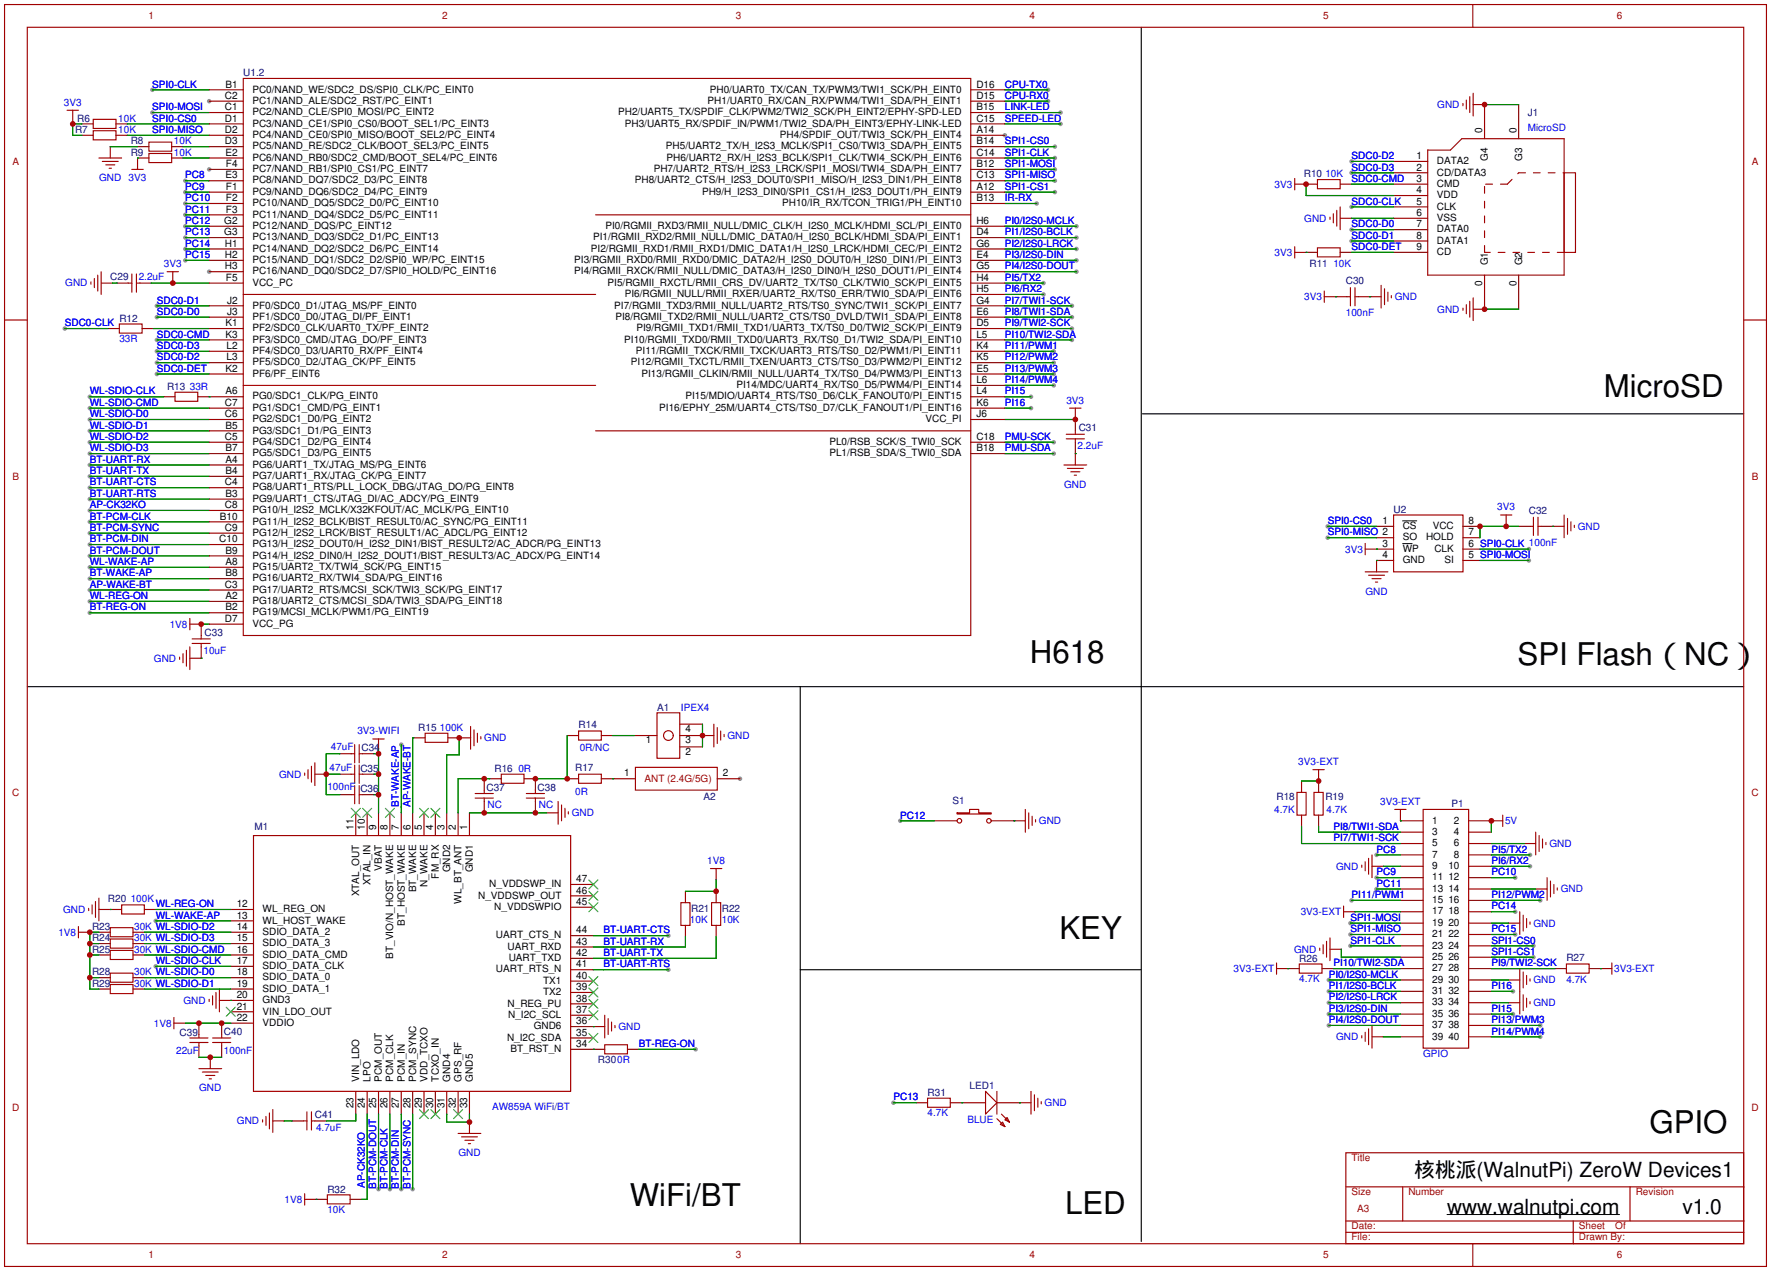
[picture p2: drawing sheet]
<svg xmlns="http://www.w3.org/2000/svg" width="396mm" height="284mm" viewBox="0 0 396 284" stroke-linecap="round" stroke-linejoin="round" font-family="sans-serif">
<defs><g id="words">
<g font-size="7">
<text x="358.4" y="88.6">MicroSD</text>
<text x="230.1" y="148.1">H618</text>
<text x="339.1" y="148.6">SPI Flash（NC）</text>
<text x="236.7" y="209.8">KEY</text>
<text x="368.6" y="253.2">GPIO</text>
<text x="140.7" y="269.5">WiFi/BT</text>
<text x="238" y="271.3">LED</text>
</g>
<g font-size="4.7">
<text x="316" y="263.1">䑋䑖䥙(WalnutPi) ZeroW Devices1</text>
<text x="323.3" y="271.2">www.walnutpi.com</text>
<text x="375.9" y="271.2">v1.0</text>
</g>
<g font-size="2.2" fill="#9f0000">
<text x="33.2" y="4.2">1</text>
<text x="98.8" y="4.2">2</text>
<text x="164.4" y="4.2">3</text>
<text x="230.1" y="4.2">4</text>
<text x="295.7" y="4.2">5</text>
<text x="361.3" y="4.2">6</text>
<text x="2.8" y="36.9">A</text>
<text x="391.4" y="36.9">A</text>
<text x="2.8" y="107.4">B</text>
<text x="391.4" y="107.4">B</text>
<text x="2.7" y="177.8">C</text>
<text x="144" y="174.8">ANT (2.4G/5G)</text>
<text x="391.4" y="177.8">C</text>
<text x="2.7" y="248.3">D</text>
<text x="391.4" y="248.3">D</text>
<text x="302" y="259.3">Title</text>
<text x="302" y="266.9">Size</text>
<text x="314.7" y="266.9">Number</text>
<text x="365.5" y="266.9">Revision</text>
<text x="302" y="274.5">Date:</text>
<text x="303.3" y="270.7">A3</text>
<text x="352.8" y="274.5">Sheet</text>
<text x="360.9" y="274.5">Of</text>
<text x="33.2" y="281">1</text>
<text x="98.8" y="281">2</text>
<text x="164.4" y="281">3</text>
<text x="230.1" y="281">4</text>
<text x="295.7" y="281">5</text>
<text x="302" y="277.1">File:</text>
<text x="352.8" y="277.1">Drawn By:</text>
<text x="361.3" y="281">6</text>
</g>
<g font-size="2.2" fill="#00007f">
<text x="54.4" y="17">U1.2</text>
<text x="16.8" y="29.7">R7</text>
<text x="17.3" y="27.2">R6</text>
<text x="341.4" y="25.9">J1</text>
<text x="29.2" y="32.3">R8</text>
<text x="29.2" y="34.8">R9</text>
<text x="291.3" y="39.6">R10</text>
<text x="292.6" y="59.7">R11</text>
<text x="24.6" y="62.5">C29</text>
<text x="300.7" y="63.5">C30</text>
<text x="26.7" y="71.9">R12</text>
<text x="37.3" y="87.1">R13</text>
<text x="241" y="96.3">C31</text>
<text x="311.4" y="114.6">U2</text>
<text x="341.6" y="114.8">C32</text>
<text x="45.7" y="142">C33</text>
<text x="146.8" y="158.8">A1</text>
<text x="80.8" y="167.9">C34</text>
<text x="93.5" y="163.3">R15</text>
<text x="129.3" y="162.6">R14</text>
<text x="80.5" y="172.5">C35</text>
<text x="110.5" y="172.5">R16</text>
<text x="128.5" y="172.2">R17</text>
<text x="80.5" y="177">C36</text>
<text x="108.7" y="176.8">C37</text>
<text x="120.1" y="176.8">C38</text>
<text x="157.2" y="178.8">A2</text>
<text x="212.9" y="179.6">S1</text>
<text x="285.2" y="178.8">R18</text>
<text x="296.2" y="178.8">R19</text>
<text x="56.9" y="185.4">M1</text>
<text x="324.4" y="180.3">P1</text>
<text x="24.1" y="201.4">R20</text>
<text x="154.4" y="203.7">R21</text>
<text x="161.3" y="203.7">R22</text>
<text x="20.6" y="207.8">R23</text>
<text x="20.6" y="210.3">R24</text>
<text x="20.6" y="212.9">R25</text>
<text x="290.3" y="214.9">R26</text>
<text x="350" y="214.6">R27</text>
<text x="20.6" y="217.9">R28</text>
<text x="20.6" y="220.5">R29</text>
<text x="40.1" y="231.4">C39</text>
<text x="50" y="231.1">C40</text>
<text x="133.6" y="237.5">R300R</text>
<text x="207.3" y="244.9">R31</text>
<text x="216.7" y="243.3">LED1</text>
<text x="70.4" y="249.7">C41</text>
<text x="73.2" y="266.4">R32</text>
</g>
<g font-size="2.2" fill="#00f">
<text x="14.3" y="23.6">3V3</text>
<text x="34" y="19.6">SPI0-CLK</text>
<text x="224.5" y="22.1">CPU-RX0</text>
<text x="224.5" y="19.6">CPU-TX0</text>
<text x="26.4" y="29.7">10K</text>
<text x="26.4" y="27.2">10K</text>
<text x="34" y="24.6">SPI0-MOSI</text>
<text x="34" y="27.2">SPI0-CS0</text>
<text x="34" y="29.7">SPI0-MISO</text>
<text x="224.5" y="27.2">SPEED-LED</text>
<text x="224.5" y="24.6">LINK-LED</text>
<text x="321.2" y="24.1">GND</text>
<text x="341.4" y="29.2">MicroSD</text>
<text x="38.9" y="32.3">10K</text>
<text x="38.9" y="34.8">10K</text>
<text x="224.5" y="34.8">SPI1-CLK</text>
<text x="224.5" y="32.3">SPI1-CS0</text>
<text x="302" y="35.6">SDC0-D2</text>
<text x="22.2" y="40.4">GND</text>
<text x="28.7" y="40.4">3V3</text>
<text x="41.4" y="39.9">PC8</text>
<text x="224.5" y="39.9">SPI1-MISO</text>
<text x="224.5" y="37.3">SPI1-MOSI</text>
<text x="284.8" y="41.9">3V3</text>
<text x="296.2" y="39.6">10K</text>
<text x="302" y="38.1">SDC0-D3</text>
<text x="302" y="40.6">SDC0-CMD</text>
<text x="41.4" y="42.4">PC9</text>
<text x="41.4" y="45">PC10</text>
<text x="41.4" y="47.5">PC11</text>
<text x="224.5" y="45">IR-RX</text>
<text x="224.5" y="42.4">SPI1-CS1</text>
<text x="302" y="45.7">SDC0-CLK</text>
<text x="41.4" y="50">PC12</text>
<text x="41.4" y="52.6">PC13</text>
<text x="224.5" y="52.6">PI1/I2S0-BCLK</text>
<text x="224.5" y="50">PI0/I2S0-MCLK</text>
<text x="291.5" y="49.5">GND</text>
<text x="302" y="53.3">SDC0-D1</text>
<text x="302" y="50.8">SDC0-D0</text>
<text x="36.6" y="59.7">3V3</text>
<text x="41.4" y="55.1">PC14</text>
<text x="41.4" y="57.7">PC15</text>
<text x="224.5" y="57.7">PI3/I2S0-DIN</text>
<text x="224.5" y="55.1">PI2/I2S0-LRCK</text>
<text x="284.8" y="57.2">3V3</text>
<text x="297.9" y="59.7">10K</text>
<text x="302" y="55.9">SDC0-DET</text>
<text x="14.6" y="64">GND</text>
<text x="31" y="62.5">2.2uF</text>
<text x="224.5" y="65.3">PI6/RX2</text>
<text x="224.5" y="62.7">PI5/TX2</text>
<text x="224.5" y="60.2">PI4/I2S0-DOUT</text>
<text x="35.1" y="70.4">SDC0-D0</text>
<text x="35.1" y="67.8">SDC0-D1</text>
<text x="224.5" y="70.4">PI8/TWI1-SDA</text>
<text x="224.5" y="67.8">PI7/TWI1-SCK</text>
<text x="291.4" y="67.1">3V3</text>
<text x="300.7" y="70.6">100nF</text>
<text x="311.7" y="67.1">GND</text>
<text x="321.2" y="69.9">GND</text>
<text x="14.5" y="72.9">SDC0-CLK</text>
<text x="26.7" y="76.5">33R</text>
<text x="35.1" y="78">SDC0-D3</text>
<text x="35.1" y="75.4">SDC0-CMD</text>
<text x="224.5" y="78">PI11/PWM1</text>
<text x="224.5" y="75.4">PI10/TWI2-SDA</text>
<text x="224.5" y="72.9">PI9/TWI2-SCK</text>
<text x="35.1" y="83.1">SDC0-DET</text>
<text x="35.1" y="80.5">SDC0-D2</text>
<text x="224.5" y="83.1">PI13/PWM3</text>
<text x="224.5" y="80.5">PI12/PWM2</text>
<text x="20.1" y="88.1">WL-SDIO-CLK</text>
<text x="42.4" y="87.1">33R</text>
<text x="224.5" y="88.1">PI15</text>
<text x="224.5" y="85.6">PI14/PWM4</text>
<text x="20.1" y="90.7">WL-SDIO-CMD</text>
<text x="20.1" y="93.2">WL-SDIO-D0</text>
<text x="20.1" y="95.8">WL-SDIO-D1</text>
<text x="224.5" y="90.7">PI16</text>
<text x="238.3" y="90.2">3V3</text>
<text x="20.1" y="98.3">WL-SDIO-D2</text>
<text x="20.1" y="100.8">WL-SDIO-D3</text>
<text x="224.5" y="100.8">PMU-SDA</text>
<text x="224.5" y="98.3">PMU-SCK</text>
<text x="240.8" y="100.3">2.2uF</text>
<text x="20.1" y="103.4">BT-UART-RX</text>
<text x="20.1" y="105.9">BT-UART-TX</text>
<text x="20.1" y="108.5">BT-UART-CTS</text>
<text x="20.1" y="111">BT-UART-RTS</text>
<text x="20.1" y="113.5">AP-CK32KO</text>
<text x="237.8" y="109">GND</text>
<text x="20.1" y="116.1">BT-PCM-CLK</text>
<text x="20.1" y="118.6">BT-PCM-SYNC</text>
<text x="296.7" y="117.1">SPI0-CS0</text>
<text x="296.7" y="119.6">SPI0-MISO 2</text>
<text x="334.6" y="114">3V3</text>
<text x="352.6" y="118.4">GND</text>
<text x="20.1" y="121.2">BT-PCM-DIN</text>
<text x="20.1" y="123.7">BT-PCM-DOUT</text>
<text x="300.6" y="123.4">3V3</text>
<text x="20.1" y="126.2">WL-WAKE-AP</text>
<text x="20.1" y="128.8">BT-WAKE-AP</text>
<text x="20.1" y="131.3">AP-WAKE-BT</text>
<text x="20.1" y="133.9">WL-REG-ON</text>
<text x="20.1" y="136.4">BT-REG-ON</text>
<text x="305.1" y="132.8">GND</text>
<text x="37.9" y="140.2">1V8</text>
<text x="34.4" y="147.8">GND</text>
<text x="45.5" y="146.1">10uF</text>
<text x="152.1" y="158.8">IPEX4</text>
<text x="73.9" y="167.6">47uF</text>
<text x="79.9" y="164.1">3V3-WIFI</text>
<text x="98.3" y="163.3">100K</text>
<text x="108.2" y="165.6">GND</text>
<text x="129.5" y="167.9">0R/NC</text>
<text x="162.6" y="165.1">GND</text>
<text x="62.3" y="173.7">GND</text>
<text x="73.7" y="172.2">47uF</text>
<text x="115.8" y="172.5">0R</text>
<text x="290.1" y="170.9">3V3-EXT</text>
<text x="73.2" y="176.5">100nF</text>
<text x="128.5" y="177.5">0R</text>
<text x="308.4" y="179.8">3V3-EXT</text>
<text x="89.2" y="180.3" transform="rotate(-90 89.2 180.3)">BT-WAKE-AP</text>
<text x="91.7" y="180.3" transform="rotate(-90 91.7 180.3)">AP-WAKE-BT</text>
<text x="109" y="180.6">NC</text>
<text x="120.4" y="180.6">NC</text>
<text x="127.8" y="182.4">GND</text>
<text x="201.2" y="182.9">PC12</text>
<text x="232.2" y="184.2">GND</text>
<text x="284.7" y="181.6">4.7K</text>
<text x="296.4" y="181.6">4.7K</text>
<text x="297.9" y="185.4">PI8/TWI1-SDA</text>
<text x="336.3" y="184.2">5V</text>
<text x="297.9" y="188">PI7/TWI1-SCK</text>
<text x="307.6" y="190.5">PC8</text>
<text x="333.2" y="190.5">PI5/TX2</text>
<text x="346.2" y="189.2">GND</text>
<text x="158" y="193">1V8</text>
<text x="298.6" y="194.3">GND</text>
<text x="307.6" y="195.6">PC9</text>
<text x="333.2" y="195.6">PC10</text>
<text x="333.2" y="193">PI6/RX2</text>
<text x="14.1" y="204">GND</text>
<text x="29.2" y="201.4">100K</text>
<text x="34.8" y="202.7">WL-REG-ON</text>
<text x="302" y="200.7">PI11/PWM1</text>
<text x="307.6" y="198.1">PC11</text>
<text x="333.2" y="203.2">PC14</text>
<text x="333.2" y="200.7">PI12/PWM2</text>
<text x="348.7" y="199.4">GND</text>
<text x="13" y="209">1V8</text>
<text x="30" y="207.8">30K WL-SDIO-D2</text>
<text x="34.8" y="205.2">WL-WAKE-AP</text>
<text x="134.9" y="208.5">BT-UART-CTS</text>
<text x="154.2" y="206.2">10K</text>
<text x="161.3" y="206.2">10K</text>
<text x="290.7" y="204.5">3V3-EXT</text>
<text x="301.8" y="205.7">SPI1-MOSI</text>
<text x="301.8" y="208.3">SPI1-MISO</text>
<text x="333.2" y="208.3">PC15</text>
<text x="342.6" y="207">GND</text>
<text x="30" y="210.3">30K WL-SDIO-D3</text>
<text x="30" y="212.9">30K WL-SDIO-CMD</text>
<text x="34.8" y="215.4">WL-SDIO-CLK</text>
<text x="134.9" y="211.1">BT-UART-RX</text>
<text x="134.9" y="213.6">BT-UART-TX</text>
<text x="289.2" y="212.9">GND</text>
<text x="297.9" y="215.9">PI10/TWI2-SDA</text>
<text x="301.8" y="210.8">SPI1-CLK</text>
<text x="333.2" y="210.8">SPI1-CS0</text>
<text x="333.2" y="213.4">SPI1-CS1</text>
<text x="333.2" y="215.9">PI9/TWI2-SCK</text>
<text x="30" y="217.9">30K WL-SDIO-D0</text>
<text x="30" y="220.5">30K WL-SDIO-D1</text>
<text x="134.9" y="216.2">BT-UART-RTS</text>
<text x="275.7" y="217.2">3V3-EXT</text>
<text x="290.3" y="219.5">4.7K</text>
<text x="296.9" y="218.4">PI0/I2S0-MCLK</text>
<text x="296.9" y="221">PI1/I2S0-BCLK</text>
<text x="333.2" y="221">PI16</text>
<text x="342.6" y="219.7">GND</text>
<text x="350" y="219.7">4.7K</text>
<text x="360.7" y="217.2">3V3-EXT</text>
<text x="41" y="224.3">GND</text>
<text x="296.9" y="223.5">PI2/I2S0-LRCK</text>
<text x="296.9" y="226.1">PI3/I2S0-DIN</text>
<text x="333.2" y="226.1">PI15</text>
<text x="342.6" y="224.8">GND</text>
<text x="34.4" y="229.4">1V8</text>
<text x="138.2" y="230.1">GND</text>
<text x="142.7" y="233.9">BT-REG-ON</text>
<text x="296.9" y="228.6">PI4/I2S0-DOUT</text>
<text x="298.6" y="232.4">GND</text>
<text x="333.2" y="228.6">PI13/PWM3</text>
<text x="333.2" y="231.1">PI14/PWM4</text>
<text x="39.4" y="235.5">22uF</text>
<text x="50" y="235.5">100nF</text>
<text x="318" y="236.2">GPIO</text>
<text x="44.5" y="243.8">GND</text>
<text x="199.6" y="245.9">PC13</text>
<text x="52.9" y="251.2">GND</text>
<text x="110" y="247.9">AW859A WiFi/BT</text>
<text x="207.3" y="249.4">4.7K</text>
<text x="216.2" y="251">BLUE</text>
<text x="233.4" y="247.1">GND</text>
<text x="70.6" y="252.7">4.7uF</text>
<text x="102.4" y="258.3">GND</text>
<text x="63.6" y="268.7">1V8</text>
<text x="81.5" y="265.4" transform="rotate(-90 81.5 265.4)">AP-CK32KO</text>
<text x="84.1" y="265.7" transform="rotate(-90 84.1 265.7)">BT-PCM-DOUT</text>
<text x="86.6" y="265.7" transform="rotate(-90 86.6 265.7)">BT-PCM-CLK</text>
<text x="89.2" y="265.7" transform="rotate(-90 89.2 265.7)">BT-PCM-DIN</text>
<text x="91.7" y="265.7" transform="rotate(-90 91.7 265.7)">BT-PCM-SYNC</text>
<text x="73.2" y="271">10K</text>
</g>
<g font-size="2.2">
<text x="50.2" y="22.1">C2</text>
<text x="50.4" y="19.6">B1</text>
<text x="56.4" y="20.7">PC0/NAND_WE/SDC2_DS/SPI0_CLK/PC_EINT0</text>
<text x="56.4" y="23.2">PC1/NAND_ALE/SDC2_RST/PC_EINT1</text>
<text x="158.1" y="23.2">PH1/UART0_RX/CAN_RX/PWM4/TWI1_SDA/PH_EINT1</text>
<text x="158.6" y="20.7">PH0/UART0_TX/CAN_TX/PWM3/TWI1_SCK/PH_EINT0</text>
<text x="218.2" y="19.6">D16</text>
<text x="218.2" y="22.1">D15</text>
<text x="50.2" y="24.6">C1</text>
<text x="50.2" y="27.2">D1</text>
<text x="50.2" y="29.7">D2</text>
<text x="56.4" y="25.8">PC2/NAND_CLE/SPI0_MOSI/PC_EINT2</text>
<text x="56.4" y="28.3">PC3/NAND_CE1/SPI0_CS0/BOOT_SEL1/PC_EINT3</text>
<text x="138.1" y="25.8">PH2/UART5_TX/SPDIF_CLK/PWM2/TWI2_SCK/PH_EINT2/EPHY-SPD-LED</text>
<text x="139.6" y="28.3">PH3/UART5_RX/SPDIF_IN/PWM1/TWI2_SDA/PH_EINT3/EPHY-LINK-LED</text>
<text x="218.2" y="24.6">B15</text>
<text x="218.2" y="27.2">C15</text>
<text x="218.2" y="29.7">A14</text>
<text x="331.2" y="29.7" transform="rotate(-90 331.2 29.7)">0</text>
<text x="338.8" y="29.7" transform="rotate(-90 338.8 29.7)">0</text>
<text x="50.2" y="32.3">D3</text>
<text x="50.4" y="34.8">E2</text>
<text x="56.4" y="30.8">PC4/NAND_CE0/SPI0_MISO/BOOT_SEL2/PC_EINT4</text>
<text x="56.4" y="33.4">PC5/NAND_RE/SDC2_CLK/BOOT_SEL3/PC_EINT5</text>
<text x="56.4" y="35.9">PC6/NAND_RB0/SDC2_CMD/BOOT_SEL4/PC_EINT6</text>
<text x="148.8" y="33.4">PH5/UART2_TX/H_I2S3_MCLK/SPI1_CS0/TWI3_SDA/PH_EINT5</text>
<text x="148.9" y="35.9">PH6/UART2_RX/H_I2S3_BCLK/SPI1_CLK/TWI4_SCK/PH_EINT6</text>
<text x="174.3" y="30.8">PH4/SPDIF_OUT/TWI3_SCK/PH_EINT4</text>
<text x="218.2" y="32.3">B14</text>
<text x="218.2" y="34.8">C14</text>
<text x="316.5" y="35.6">1</text>
<text x="50.4" y="39.9">E3</text>
<text x="50.5" y="37.3">F4</text>
<text x="56.4" y="38.5">PC7/NAND_RB1/SPI0_CS1/PC_EINT7</text>
<text x="56.4" y="41">PC8/NAND_DQ7/SDC2_D3/PC_EINT8</text>
<text x="141.8" y="41">PH8/UART2_CTS/H_I2S3_DOUT0/SPI1_MISO/H_I2S3_DIN1/PH_EINT8</text>
<text x="146.1" y="38.5">PH7/UART2_RTS/H_I2S3_LRCK/SPI1_MOSI/TWI4_SDA/PH_EINT7</text>
<text x="218.2" y="37.3">B12</text>
<text x="218.2" y="39.9">C13</text>
<text x="316.5" y="38.1">2</text>
<text x="316.5" y="40.6">3</text>
<text x="321.1" y="39.2">CD/DATA3</text>
<text x="321.1" y="41.8">CMD</text>
<text x="321.1" y="36.7">DATA2</text>
<text x="332.5" y="36" transform="rotate(-90 332.5 36)">G4</text>
<text x="340.1" y="36" transform="rotate(-90 340.1 36)">G3</text>
<text x="50.5" y="42.4">F1</text>
<text x="50.5" y="45">F2</text>
<text x="50.5" y="47.5">F3</text>
<text x="56.4" y="43.5">PC9/NAND_DQ6/SDC2_D4/PC_EINT9</text>
<text x="56.4" y="46.1">PC10/NAND_DQ5/SDC2_D0/PC_EINT10</text>
<text x="156.9" y="43.5">PH9/H_I2S3_DIN0/SPI1_CS1/H_I2S3_DOUT1/PH_EINT9</text>
<text x="174.8" y="46.1">PH10/IR_RX/TCON_TRIG1/PH_EINT10</text>
<text x="218.2" y="42.4">A12</text>
<text x="218.2" y="45">B13</text>
<text x="316.5" y="43.2">4</text>
<text x="316.5" y="45.7">5</text>
<text x="321.1" y="44.3">VDD</text>
<text x="321.1" y="46.8">CLK</text>
<text x="50.1" y="50">G2</text>
<text x="50.1" y="52.6">G3</text>
<text x="56.4" y="48.6">PC11/NAND_DQ4/SDC2_D5/PC_EINT11</text>
<text x="56.4" y="51.2">PC12/NAND_DQS/PC_EINT12</text>
<text x="56.4" y="53.7">PC13/NAND_DQ3/SDC2_D1/PC_EINT13</text>
<text x="132.5" y="53.7">PI1/RGMII_RXD2/RMII_NULL/DMIC_DATA0/H_I2S0_BCLK/HDMI_SDA/PI_EINT1</text>
<text x="135.3" y="51.2">PI0/RGMII_RXD3/RMII_NULL/DMIC_CLK/H_I2S0_MCLK/HDMI_SCL/PI_EINT0</text>
<text x="218.2" y="50">H6</text>
<text x="218.2" y="52.6">D4</text>
<text x="316.5" y="48.3">6</text>
<text x="316.5" y="50.8">7</text>
<text x="316.5" y="53.3">8</text>
<text x="321.1" y="49.4">VSS</text>
<text x="321.1" y="51.9">DATA0</text>
<text x="50.2" y="55.1">H1</text>
<text x="50.2" y="57.7">H2</text>
<text x="56.4" y="56.2">PC14/NAND_DQ2/SDC2_D6/PC_EINT14</text>
<text x="56.4" y="58.8">PC15/NAND_DQ1/SDC2_D2/SPI0_WP/PC_EINT15</text>
<text x="128.3" y="58.8">PI3/RGMII_RXD0/RMII_RXD0/DMIC_DATA2/H_I2S0_DOUT0/H_I2S0_DIN1/PI_EINT3</text>
<text x="132" y="56.2">PI2/RGMII_RXD1/RMII_RXD1/DMIC_DATA1/H_I2S0_LRCK/HDMI_CEC/PI_EINT2</text>
<text x="218.2" y="55.1">G6</text>
<text x="218.2" y="57.7">E4</text>
<text x="316.5" y="55.9">9</text>
<text x="321.1" y="54.5">DATA1</text>
<text x="321.1" y="57">CD</text>
<text x="332.5" y="59.3" transform="rotate(-90 332.5 59.3)">G1</text>
<text x="340.1" y="59.3" transform="rotate(-90 340.1 59.3)">G2</text>
<text x="50.2" y="60.2">H3</text>
<text x="50.5" y="62.7">F5</text>
<text x="56.4" y="61.3">PC16/NAND_DQ0/SDC2_D7/SPI0_HOLD/PC_EINT16</text>
<text x="56.4" y="63.9">VCC_PC</text>
<text x="128.3" y="61.3">PI4/RGMII_RXCK/RMII_NULL/DMIC_DATA3/H_I2S0_DIN0/H_I2S0_DOUT1/PI_EINT4</text>
<text x="135.8" y="63.9">PI5/RGMII_RXCTL/RMII_CRS_DV/UART2_TX/TS0_CLK/TWI0_SCK/PI_EINT5</text>
<text x="218.2" y="60.2">G5</text>
<text x="218.2" y="62.7">H4</text>
<text x="218.2" y="65.3">H5</text>
<text x="331.2" y="64" transform="rotate(-90 331.2 64)">0</text>
<text x="338.8" y="64" transform="rotate(-90 338.8 64)">0</text>
<text x="50.7" y="67.8">J2</text>
<text x="50.7" y="70.4">J3</text>
<text x="56.4" y="68.9">PF0/SDC0_D1/JTAG_MS/PF_EINT0</text>
<text x="56.4" y="71.5">PF1/SDC0_D0/JTAG_DI/PF_EINT1</text>
<text x="137.3" y="68.9">PI7/RGMII_TXD3/RMII_NULL/UART2_RTS/TS0_SYNC/TWI1_SCK/PI_EINT7</text>
<text x="137.5" y="71.5">PI8/RGMII_TXD2/RMII_NULL/UART2_CTS/TS0_DVLD/TWI1_SDA/PI_EINT8</text>
<text x="139.6" y="66.4">PI6/RGMII_NULL/RMII_RXER/UART2_RX/TS0_ERR/TWI0_SDA/PI_EINT6</text>
<text x="218.2" y="67.8">G4</text>
<text x="218.2" y="70.4">E6</text>
<text x="50.4" y="72.9">K1</text>
<text x="50.4" y="75.4">K3</text>
<text x="50.6" y="78">L2</text>
<text x="56.4" y="74">PF2/SDC0_CLK/UART0_TX/PF_EINT2</text>
<text x="56.4" y="76.6">PF3/SDC0_CMD/JTAG_DO/PF_EINT3</text>
<text x="139.5" y="76.6">PI10/RGMII_TXD0/RMII_TXD0/UART3_RX/TS0_D1/TWI2_SDA/PI_EINT10</text>
<text x="142.2" y="74">PI9/RGMII_TXD1/RMII_TXD1/UART3_TX/TS0_D0/TWI2_SCK/PI_EINT9</text>
<text x="218.2" y="72.9">D5</text>
<text x="218.2" y="75.4">L5</text>
<text x="218.2" y="78">K4</text>
<text x="50.4" y="83.1">K2</text>
<text x="50.6" y="80.5">L3</text>
<text x="56.4" y="79.1">PF4/SDC0_D3/UART0_RX/PF_EINT4</text>
<text x="56.4" y="81.6">PF5/SDC0_D2/JTAG_CK/PF_EINT5</text>
<text x="141" y="81.6">PI12/RGMII_TXCTL/RMII_TXEN/UART3_CTS/TS0_D3/PWM2/PI_EINT12</text>
<text x="142.1" y="79.1">PI11/RGMII_TXCK/RMII_TXCK/UART3_RTS/TS0_D2/PWM1/PI_EINT11</text>
<text x="218.2" y="80.5">K5</text>
<text x="218.2" y="83.1">E5</text>
<text x="50.4" y="88.1">A6</text>
<text x="56.4" y="84.2">PF6/PF_EINT6</text>
<text x="56.4" y="89.3">PG0/SDC1_CLK/PG_EINT0</text>
<text x="143.3" y="84.2">PI13/RGMII_CLKIN/RMII_NULL/UART4_TX/TS0_D4/PWM3/PI_EINT13</text>
<text x="153.2" y="89.3">PI15/MDIO/UART4_RTS/TS0_D6/CLK_FANOUT0/PI_EINT15</text>
<text x="164.6" y="86.7">PI14/MDC/UART4_RX/TS0_D5/PWM4/PI_EINT14</text>
<text x="218.2" y="85.6">L6</text>
<text x="218.2" y="88.1">L4</text>
<text x="50.2" y="90.7">C7</text>
<text x="50.2" y="93.2">C6</text>
<text x="50.4" y="95.8">B5</text>
<text x="56.4" y="91.8">PG1/SDC1_CMD/PG_EINT1</text>
<text x="56.4" y="94.3">PG2/SDC1_D0/PG_EINT2</text>
<text x="147.3" y="91.8">PI16/EPHY_25M/UART4_CTS/TS0_D7/CLK_FANOUT1/PI_EINT16</text>
<text x="206.8" y="94.3">VCC_PI</text>
<text x="218.2" y="90.7">K6</text>
<text x="218.2" y="93.2">J6</text>
<text x="50.2" y="98.3">C5</text>
<text x="50.4" y="100.8">B7</text>
<text x="56.4" y="96.9">PG3/SDC1_D1/PG_EINT3</text>
<text x="56.4" y="99.4">PG4/SDC1_D2/PG_EINT4</text>
<text x="56.4" y="102">PG5/SDC1_D3/PG_EINT5</text>
<text x="185.3" y="99.4">PL0/RSB_SCK/S_TWI0_SCK</text>
<text x="185.3" y="102">PL1/RSB_SDA/S_TWI0_SDA</text>
<text x="218.2" y="98.3">C18</text>
<text x="218.2" y="100.8">B18</text>
<text x="50.4" y="103.4">A4</text>
<text x="50.4" y="105.9">B4</text>
<text x="56.4" y="104.5">PG6/UART1_TX/JTAG_MS/PG_EINT6</text>
<text x="56.4" y="107">PG7/UART1_RX/JTAG_CK/PG_EINT7</text>
<text x="50.2" y="108.5">C4</text>
<text x="50.2" y="113.5">C8</text>
<text x="50.4" y="111">B3</text>
<text x="56.4" y="109.6">PG8/UART1_RTS/PLL_LOCK_DBG/JTAG_DO/PG_EINT8</text>
<text x="56.4" y="112.1">PG9/UART1_CTS/JTAG_DI/AC_ADCY/PG_EINT9</text>
<text x="49.1" y="116.1">B10</text>
<text x="50.2" y="118.6">C9</text>
<text x="56.4" y="114.7">PG10/H_I2S2_MCLK/X32KFOUT/AC_MCLK/PG_EINT10</text>
<text x="56.4" y="117.2">PG11/H_I2S2_BCLK/BIST_RESULT0/AC_SYNC/PG_EINT11</text>
<text x="56.4" y="119.7">PG12/H_I2S2_LRCK/BIST_RESULT1/AC_ADCL/PG_EINT12</text>
<text x="308.9" y="117.1">1</text>
<text x="313.4" y="118.2">CS</text>
<text x="320.1" y="118.2">VCC</text>
<text x="328.2" y="117.1">8</text>
<text x="328.2" y="119.6">7</text>
<text x="49" y="121.2">C10</text>
<text x="50.4" y="123.7">B9</text>
<text x="56.4" y="122.3">PG13/H_I2S2_DOUT0/H_I2S2_DIN1/BIST_RESULT2/AC_ADCR/PG_EINT13</text>
<text x="56.4" y="124.8">PG14/H_I2S2_DIN0/H_I2S2_DOUT1/BIST_RESULT3/AC_ADCX/PG_EINT14</text>
<text x="308.9" y="122.2">3</text>
<text x="308.9" y="124.7">4</text>
<text x="313.4" y="120.8">SO</text>
<text x="313.4" y="123.3">WP</text>
<text x="313.4" y="125.8">GND</text>
<text x="318.7" y="120.8">HOLD</text>
<text x="320.5" y="123.3">CLK</text>
<text x="322.8" y="125.8">SI</text>
<text x="328.2" y="124.7">5 SPI0-MOSI</text>
<text x="328.2" y="122.2">6 SPI0-CLK 100nF</text>
<text x="50.2" y="131.3">C3</text>
<text x="50.4" y="126.2">A8</text>
<text x="50.4" y="128.8">B8</text>
<text x="56.4" y="127.4">PG15/UART2_TX/TWI4_SCK/PG_EINT15</text>
<text x="56.4" y="129.9">PG16/UART2_RX/TWI4_SDA/PG_EINT16</text>
<text x="50.4" y="133.9">A2</text>
<text x="50.4" y="136.4">B2</text>
<text x="56.4" y="132.4">PG17/UART2_RTS/MCSI_SCK/TWI3_SCK/PG_EINT17</text>
<text x="56.4" y="135">PG18/UART2_CTS/MCSI_SDA/TWI3_SDA/PG_EINT18</text>
<text x="56.4" y="137.5">PG19/MCSI_MCLK/PWM1/PG_EINT19</text>
<text x="50.2" y="138.9">D7</text>
<text x="56.4" y="140.1">VCC_PG</text>
<text x="144.3" y="166.1">1</text>
<text x="153.2" y="166.1">3</text>
<text x="153.2" y="163.5">4</text>
<text x="139.5" y="173.5">1</text>
<text x="153.2" y="168.6">2</text>
<text x="161.5" y="173.5">2</text>
<text x="79" y="185.4" transform="rotate(-90 79 185.4)">11</text>
<text x="81.5" y="185.4" transform="rotate(-90 81.5 185.4)">10</text>
<text x="84.1" y="185.4" transform="rotate(-90 84.1 185.4)">9</text>
<text x="86.6" y="185.4" transform="rotate(-90 86.6 185.4)">8</text>
<text x="89.2" y="185.4" transform="rotate(-90 89.2 185.4)">7</text>
<text x="91.7" y="185.4" transform="rotate(-90 91.7 185.4)">6</text>
<text x="94.2" y="185.4" transform="rotate(-90 94.2 185.4)">5</text>
<text x="96.8" y="185.4" transform="rotate(-90 96.8 185.4)">4</text>
<text x="99.3" y="185.4" transform="rotate(-90 99.3 185.4)">3</text>
<text x="101.9" y="185.4" transform="rotate(-90 101.9 185.4)">2</text>
<text x="104.4" y="185.4" transform="rotate(-90 104.4 185.4)">1</text>
<text x="320" y="184">1</text>
<text x="324.9" y="184">2</text>
<text x="320" y="186.5">3</text>
<text x="320" y="189.1">5</text>
<text x="320" y="191.6">7</text>
<text x="324.9" y="186.5">4</text>
<text x="324.9" y="189.1">6</text>
<text x="324.9" y="191.6">8</text>
<text x="82.8" y="197.8" transform="rotate(-90 82.8 197.8)">XTAL_IN</text>
<text x="85.3" y="194.6" transform="rotate(-90 85.3 194.6)">VBAT</text>
<text x="98" y="196.3" transform="rotate(-90 98 196.3)">FM_RX</text>
<text x="100.6" y="194.9" transform="rotate(-90 100.6 194.9)">GND2</text>
<text x="105.7" y="194.9" transform="rotate(-90 105.7 194.9)">GND1</text>
<text x="128.8" y="197.1">47</text>
<text x="320" y="194.2">9</text>
<text x="320" y="196.7">11</text>
<text x="323.6" y="194.2">10</text>
<text x="323.6" y="196.7">12</text>
<text x="52.9" y="202.7">12</text>
<text x="58.7" y="203.8">WL_REG_ON</text>
<text x="80.3" y="200.3" transform="rotate(-90 80.3 200.3)">XTAL_OUT</text>
<text x="93" y="199.4" transform="rotate(-90 93 199.4)">BT_WAKE</text>
<text x="95.5" y="198.2" transform="rotate(-90 95.5 198.2)">N_WAKE</text>
<text x="103.1" y="201.9" transform="rotate(-90 103.1 201.9)">WL_BT_ANT</text>
<text x="106.8" y="200.8">N_VDDSWP_OUT</text>
<text x="109.3" y="198.2">N_VDDSWP_IN</text>
<text x="110.4" y="203.3">N_VDDSWPIO</text>
<text x="128.8" y="202.2">45</text>
<text x="128.8" y="199.6">46</text>
<text x="320" y="199.2">13</text>
<text x="320" y="201.8">15</text>
<text x="323.6" y="199.2">14</text>
<text x="323.6" y="201.8">16</text>
<text x="52.9" y="205.2">13</text>
<text x="52.9" y="207.8">14</text>
<text x="58.7" y="206.4">WL_HOST_WAKE</text>
<text x="58.7" y="208.9">SDIO_DATA_2</text>
<text x="90.4" y="206.9" transform="rotate(-90 90.4 206.9)">BT_HOST_WAKE</text>
<text x="110.8" y="209.7">UART_CTS_N</text>
<text x="128.8" y="208.5">44</text>
<text x="320" y="204.3">17</text>
<text x="320" y="206.9">19</text>
<text x="320" y="209.4">21</text>
<text x="323.6" y="204.3">18</text>
<text x="323.6" y="206.9">20</text>
<text x="323.6" y="209.4">22</text>
<text x="52.9" y="215.4">17</text>
<text x="52.9" y="212.9">16</text>
<text x="52.9" y="210.3">15</text>
<text x="58.7" y="214">SDIO_DATA_CMD</text>
<text x="58.7" y="211.4">SDIO_DATA_3</text>
<text x="87.9" y="214.2" transform="rotate(-90 87.9 214.2)">BT_VIO/N_HOST_WAKE</text>
<text x="113.4" y="212.2">UART_RXD</text>
<text x="113.7" y="214.7">UART_TXD</text>
<text x="128.8" y="213.6">42</text>
<text x="128.8" y="211.1">43</text>
<text x="320" y="211.9">23</text>
<text x="320" y="214.5">25</text>
<text x="323.6" y="211.9">24</text>
<text x="323.6" y="214.5">26</text>
<text x="52.9" y="217.9">18</text>
<text x="52.9" y="220.5">19</text>
<text x="58.7" y="219.1">SDIO_DATA_0</text>
<text x="58.7" y="216.5">SDIO_DATA_CLK</text>
<text x="58.7" y="221.6">SDIO_DATA_1</text>
<text x="110.8" y="217.3">UART_RTS_N</text>
<text x="121.4" y="219.8">TX1</text>
<text x="128.8" y="221.2">39</text>
<text x="128.8" y="218.7">40</text>
<text x="128.8" y="216.2">41</text>
<text x="320" y="217">27</text>
<text x="320" y="219.6">29</text>
<text x="323.6" y="217">28</text>
<text x="323.6" y="219.6">30</text>
<text x="52.9" y="223">20</text>
<text x="52.9" y="225.6">21</text>
<text x="58.7" y="224.1">GND3</text>
<text x="58.7" y="226.7">VIN_LDO_OUT</text>
<text x="113.4" y="224.9">N_REG_PU</text>
<text x="113.6" y="227.4">N_I2C_SCL</text>
<text x="121.4" y="222.4">TX2</text>
<text x="128.8" y="226.3">37</text>
<text x="128.8" y="223.8">38</text>
<text x="320" y="222.1">31</text>
<text x="320" y="224.6">33</text>
<text x="320" y="227.2">35</text>
<text x="323.6" y="222.1">32</text>
<text x="323.6" y="224.6">34</text>
<text x="323.6" y="227.2">36</text>
<text x="52.9" y="228.1">22</text>
<text x="58.7" y="229.2">VDDIO</text>
<text x="113.3" y="232.5">N_I2C_SDA</text>
<text x="119.3" y="230">GND6</text>
<text x="128.8" y="228.9">36</text>
<text x="128.8" y="231.4">35</text>
<text x="128.8" y="233.9">34</text>
<text x="320" y="229.7">37</text>
<text x="320" y="232.3">39</text>
<text x="323.6" y="229.7">38</text>
<text x="323.6" y="232.3">40</text>
<text x="114" y="235.1">BT_RST_N</text>
<text x="80.3" y="241.7" transform="rotate(-90 80.3 241.7)">VIN_LDO</text>
<text x="82.8" y="241.7" transform="rotate(-90 82.8 241.7)">LPO</text>
<text x="85.3" y="241.7" transform="rotate(-90 85.3 241.7)">PCM_OUT</text>
<text x="87.9" y="241.7" transform="rotate(-90 87.9 241.7)">PCM_CLK</text>
<text x="90.4" y="241.7" transform="rotate(-90 90.4 241.7)">PCM_IN</text>
<text x="93" y="241.7" transform="rotate(-90 93 241.7)">PCM_SYNC</text>
<text x="95.5" y="241.7" transform="rotate(-90 95.5 241.7)">VDD_TCXO</text>
<text x="98" y="241.7" transform="rotate(-90 98 241.7)">TCXO_IN</text>
<text x="100.6" y="241.7" transform="rotate(-90 100.6 241.7)">GND4</text>
<text x="103.1" y="241.7" transform="rotate(-90 103.1 241.7)">GPS_RF</text>
<text x="105.7" y="241.7" transform="rotate(-90 105.7 241.7)">GND5</text>
<text x="79" y="247.6" transform="rotate(-90 79 247.6)">23</text>
<text x="81.5" y="247.6" transform="rotate(-90 81.5 247.6)">24</text>
<text x="84.1" y="247.6" transform="rotate(-90 84.1 247.6)">25</text>
<text x="86.6" y="247.6" transform="rotate(-90 86.6 247.6)">26</text>
<text x="89.2" y="247.6" transform="rotate(-90 89.2 247.6)">27</text>
<text x="91.7" y="247.6" transform="rotate(-90 91.7 247.6)">28</text>
<text x="94.2" y="247.6" transform="rotate(-90 94.2 247.6)">29</text>
<text x="96.8" y="247.6" transform="rotate(-90 96.8 247.6)">30</text>
<text x="99.3" y="247.6" transform="rotate(-90 99.3 247.6)">31</text>
<text x="101.9" y="247.6" transform="rotate(-90 101.9 247.6)">32</text>
<text x="104.4" y="247.6" transform="rotate(-90 104.4 247.6)">33</text>
</g>
</g></defs>
<g fill="#989898">
<circle cx="165.4" cy="174" r=".51"/>
<circle cx="46.7" cy="22.6" r=".51"/>
<circle cx="46.7" cy="37.8" r=".51"/>
<circle cx="46.7" cy="60.7" r=".51"/>
<circle cx="224.5" cy="30.2" r=".51"/>
<circle cx="302" cy="36.1" r=".51"/>
<circle cx="302" cy="38.6" r=".51"/>
<circle cx="302" cy="46.2" r=".51"/>
<circle cx="302" cy="53.8" r=".51"/>
<circle cx="35.1" cy="83.6" r=".51"/>
<circle cx="35.1" cy="81" r=".51"/>
<circle cx="35.1" cy="78.5" r=".51"/>
<circle cx="35.1" cy="75.9" r=".51"/>
<circle cx="35.1" cy="70.9" r=".51"/>
<circle cx="35.1" cy="68.3" r=".51"/>
<circle cx="302" cy="51.3" r=".51"/>
<circle cx="14.5" cy="73.4" r=".51"/>
<circle cx="41.4" cy="40.4" r=".51"/>
<circle cx="41.4" cy="42.9" r=".51"/>
<circle cx="41.4" cy="45.5" r=".51"/>
<circle cx="41.4" cy="48" r=".51"/>
<circle cx="41.4" cy="55.6" r=".51"/>
<circle cx="41.4" cy="58.2" r=".51"/>
<circle cx="307.6" cy="191" r=".51"/>
<circle cx="307.6" cy="196.1" r=".51"/>
<circle cx="338.6" cy="196.1" r=".51"/>
<circle cx="307.6" cy="198.6" r=".51"/>
<circle cx="338.6" cy="203.7" r=".51"/>
<circle cx="338.6" cy="208.8" r=".51"/>
<circle cx="296.9" cy="218.9" r=".51"/>
<circle cx="296.9" cy="221.5" r=".51"/>
<circle cx="296.9" cy="224" r=".51"/>
<circle cx="296.9" cy="226.6" r=".51"/>
<circle cx="296.9" cy="229.1" r=".51"/>
<circle cx="230.4" cy="88.6" r=".51"/>
<circle cx="230.4" cy="91.2" r=".51"/>
<circle cx="302" cy="201.2" r=".51"/>
<circle cx="344.2" cy="201.2" r=".51"/>
<circle cx="344.2" cy="229.1" r=".51"/>
<circle cx="344.2" cy="231.6" r=".51"/>
<circle cx="338.1" cy="226.6" r=".51"/>
<circle cx="338.1" cy="221.5" r=".51"/>
<circle cx="341.9" cy="191" r=".51"/>
<circle cx="341.9" cy="193.5" r=".51"/>
<circle cx="301.8" cy="206.2" r=".51"/>
<circle cx="301.8" cy="208.8" r=".51"/>
<circle cx="301.8" cy="211.3" r=".51"/>
<circle cx="342.6" cy="211.3" r=".51"/>
<circle cx="342.6" cy="213.9" r=".51"/>
<circle cx="201.2" cy="183.4" r=".51"/>
<circle cx="41.4" cy="50.5" r=".51"/>
<circle cx="41.4" cy="53.1" r=".51"/>
<circle cx="199.6" cy="246.4" r=".51"/>
<circle cx="20.1" cy="88.6" r=".51"/>
<circle cx="20.1" cy="91.2" r=".51"/>
<circle cx="20.1" cy="93.7" r=".51"/>
<circle cx="20.1" cy="96.3" r=".51"/>
<circle cx="20.1" cy="98.8" r=".51"/>
<circle cx="20.1" cy="101.3" r=".51"/>
<circle cx="20.1" cy="103.9" r=".51"/>
<circle cx="20.1" cy="106.4" r=".51"/>
<circle cx="20.1" cy="109" r=".51"/>
<circle cx="20.1" cy="111.5" r=".51"/>
<circle cx="20.1" cy="114" r=".51"/>
<circle cx="20.1" cy="116.6" r=".51"/>
<circle cx="20.1" cy="119.1" r=".51"/>
<circle cx="20.1" cy="121.7" r=".51"/>
<circle cx="20.1" cy="124.2" r=".51"/>
<circle cx="20.1" cy="126.7" r=".51"/>
<circle cx="20.1" cy="129.3" r=".51"/>
<circle cx="20.1" cy="131.8" r=".51"/>
<circle cx="20.1" cy="134.4" r=".51"/>
<circle cx="20.1" cy="136.9" r=".51"/>
<circle cx="34.8" cy="205.7" r=".51"/>
<circle cx="34.8" cy="215.9" r=".51"/>
<circle cx="84.6" cy="265.7" r=".51"/>
<circle cx="87.1" cy="265.7" r=".51"/>
<circle cx="89.7" cy="265.7" r=".51"/>
<circle cx="92.2" cy="265.7" r=".51"/>
<circle cx="155.4" cy="234.4" r=".51"/>
<circle cx="149.4" cy="209" r=".51"/>
<circle cx="149.4" cy="216.7" r=".51"/>
<circle cx="89.7" cy="166.4" r=".51"/>
<circle cx="231.6" cy="45.5" r=".51"/>
<circle cx="34" cy="25.1" r=".51"/>
<circle cx="34" cy="20.1" r=".51"/>
<circle cx="296.7" cy="117.6" r=".51"/>
<circle cx="296.7" cy="120.1" r=".51"/>
<circle cx="341.6" cy="122.7" r=".51"/>
<circle cx="341.6" cy="125.2" r=".51"/>
<circle cx="235.5" cy="101.3" r=".51"/>
<circle cx="235.5" cy="98.8" r=".51"/>
<circle cx="235.5" cy="86.1" r=".51"/>
<circle cx="235.5" cy="83.6" r=".51"/>
<circle cx="235.5" cy="81" r=".51"/>
<circle cx="235.5" cy="78.5" r=".51"/>
<circle cx="239.5" cy="75.9" r=".51"/>
<circle cx="239.5" cy="73.4" r=".51"/>
<circle cx="239.5" cy="70.9" r=".51"/>
<circle cx="239.5" cy="68.3" r=".51"/>
<circle cx="233.2" cy="65.8" r=".51"/>
<circle cx="233.2" cy="63.2" r=".51"/>
<circle cx="240.5" cy="60.7" r=".51"/>
<circle cx="240.5" cy="58.2" r=".51"/>
<circle cx="240.5" cy="55.6" r=".51"/>
<circle cx="240.5" cy="53.1" r=".51"/>
<circle cx="240.5" cy="50.5" r=".51"/>
<circle cx="235.7" cy="42.9" r=".51"/>
<circle cx="235.7" cy="40.4" r=".51"/>
<circle cx="235.7" cy="37.8" r=".51"/>
<circle cx="235.7" cy="35.3" r=".51"/>
<circle cx="235.7" cy="32.8" r=".51"/>
<circle cx="237" cy="27.7" r=".51"/>
<circle cx="237" cy="25.1" r=".51"/>
<circle cx="234.2" cy="22.6" r=".51"/>
<circle cx="234.2" cy="20.1" r=".51"/>
</g>
<g fill="none" stroke="#a00000" stroke-width=".25">
<path d="M1 1h393.7v282h-393.7zM6.1 6.1h383.5v271.8h-383.5zM54.4 17.5h162.5v124.5h-162.5zM329.1 1v5.1M15 24.6h2.5M16.3 24.6v2.6M20.8 29.2h5.1v2h-5.1zM20.8 26.7h5.1v2h-5.1zM22.1 35.3h5.1M22.9 36.1h3.5M23.6 36.8h2.1M24.4 37.6h.5"/>
<path d="M24.6 32.8v2.5M29.5 37.8h2.5M30.7 35.3v2.5M33.3 31.7h5.1v2.1h-5.1zM33.3 34.3h5.1v2h-5.1zM289.3 39.9v2.5M319 33.5h5.1l2.5-2.5h22.9v30.5h-30.5zM326.9 23.1v.5M327.7 22.4v2M328.4 21.6v3.5M329.2 23.4h2.5M329.2 20.8v5.1"/>
<path d="M349.5 38.6h2.5v17.8h-2.5zM133.1 48h83.8M289.3 41.1h2.5M289.3 55.1v2.6M289.3 56.4h2.5M294.4 40.1h5.1v2.1h-5.1zM294.4 55.4h5.1v2h-5.1zM297.2 48.5v.5M297.9 47.8v2M298.7 47v3.5M299.5 48.8h2.5M299.5 46.2v5.1"/>
<path d="M1 71.5h5.1M20.3 63v.5M21.1 62.2v2.1M21.8 61.5v3.5M22.6 63.2h2.5M22.6 60.7v5.1M26.7 72.4h5.1v2h-5.1zM28.7 63.2h.8M29.5 61.2v4.1M30.5 61.2v4.1M30.5 63.2h.7M37.3 60.7h2.6"/>
<path d="M38.6 60.7v2.5M54.4 65.8h78.7M295.9 66.3h2.6M295.9 65v2.6M301 66.3h.8M301.8 64.3v4M302.8 64.3v4M302.8 66.3h.7M306.1 66.3h2.5M308.6 63.8v5M309.4 64.5v3.6M310.1 65.3v2"/>
<path d="M310.9 66v.5M326.9 68.8v.5M327.7 68.1v2M328.4 67.3v3.6M329.2 66.5v5.1M329.2 69.1h2.5M389.6 71.5h5.1M39.1 87.6h5.1v2.1h-5.1zM54.4 86.1h78.7M133.1 96.3h83.8M238.3 97h4M238.3 98h4"/>
<path d="M239 91.2h2.6M240.3 91.2v2.5M240.3 96.3v.7M240.3 98v.8M237.7 103.9h5.1M238.5 104.6h3.6M239.3 105.4h2M240 106.2h.5M240.3 101.3v2.6M311.4 115.1h15.5v12.7h-15.5zM335.3 115.1h2.5M336.6 115.1v2.5"/>
<path d="M341.9 117.6h.7M342.6 115.6v4M343.7 115.6v4M343.7 117.6h.7M347 117.6h2.5M349.5 115.1v5M350.3 115.8v3.6M351 116.6v2M351.8 117.3v.6M42.4 139.4h2.6M42.4 138.2v2.5M305.1 121.4v2.6"/>
<path d="M305.1 122.7h2.5M305.1 127.8h5M305.8 128.5h3.6M306.6 129.3h2M307.3 130h.5M307.6 125.2v2.6M40.1 146.8v.5M40.9 146.1v2M41.7 145.3v3.5M42.4 144.5v5.1M42.4 147.1h2.6M42.9 142.7h4.1"/>
<path d="M42.9 143.8h4.1M45 142v.7M45 143.8v.7M146.8 159.3h5.1v10.1h-5.1zM68.1 172.7v.5M68.8 172v2M69.6 171.2v3.6M70.4 173h2.5M70.4 170.4v5.1M78.5 168.4h.7M78.5 173h.7M78.5 177.5h.7"/>
<path d="M79.2 166.4v4M79.2 170.9v4.1M79.2 175.5v4.1M80.3 166.4v4M80.3 170.9v4.1M80.3 175.5v4.1M80.3 168.4h.7M80.3 173h.7M80.3 177.5h.7M83.3 165.1h2.6M84.6 165.1v2.5M95 163.8h5.1v2.1h-5.1z"/>
<path d="M102.6 164.8h2.6M105.2 162.3v5.1M105.9 163.1v3.5M106.2 177.3h4M106.2 178.3h4M106.7 163.8v2.1M107.4 164.6v.5M108.2 176.5v.8M108.2 178.3v.8M112 173h5.1v2h-5.1zM117.6 177.3h4.1M117.6 178.3h4.1"/>
<path d="M119.6 176.5v.8M119.6 178.3v.8M124.7 179.1v5.1M125.5 179.8v3.6M129.3 173h5.1v2h-5.1zM129.3 163.3h5.1v2.1h-5.1zM142 171.5h18.3v5h-18.3zM157 164.3h2.5M159.5 161.8v5.1M160.3 162.6v3.5M161 163.3v2.1M161.8 164.1v.5"/>
<path d="M289.8 177h2v5.1h-2zM293.4 172h2.5M293.6 177h2.1v5.1h-2.1zM294.6 172v2.5M56.6 186.7h70.9v57.1h-70.9zM122.2 181.6h2.5M126.2 180.6v2M127 181.4v.5M158.8 194.1h2.5M160 194.1v2.5M213.9 181.6h2.8v-.8h2v.8h2.8v.3h-7.6zM226.6 183.4h2.5"/>
<path d="M229.1 180.8v5.1M229.9 181.6v3.6M230.6 182.4v2M231.4 183.1v.5M304.3 193.3v.5M305.1 192.5v2.1M305.8 191.8v3.5M306.6 193.5h2.5M306.6 191v5.1M311.7 180.8h2.5M312.9 180.8v2.6M318 180.8h10.2v53.4h-10.2z"/>
<path d="M333.2 183.4h2.6M335.8 182.1v2.6M340.6 188.5h2.6M343.2 185.9v5.1M343.2 198.6h2.5M343.9 186.7v3.5M344.7 187.5v2M345.4 188.2v.5M345.7 196.1v5.1M346.5 196.9v3.5M347.2 197.6v2M348 198.4v.5"/>
<path d="M17.5 208.3h2.6M17.5 207v2.6M19.8 202.9v.6M20.6 202.2v2M21.3 201.4v3.6M22.1 203.2h2.5M22.1 200.7v5M24.6 207.3h5.1v2h-5.1zM24.6 209.8h5.1v2h-5.1zM24.6 212.3h5.1v2.1h-5.1zM24.6 217.4h5.1v2.1h-5.1zM24.6 220h5.1v2h-5.1z"/>
<path d="M27.2 202.2h5.1v2h-5.1zM152.1 201.7h2.1v5.1h-2.1zM159 201.7h2v5.1h-2zM285.2 216.4h2.6M285.2 215.1v2.6M290.3 215.4h5.1v2h-5.1zM294.9 211.8v.5M295.7 211.1v2M296.4 210.3v3.6M297.2 209.6v5M297.2 212.1h2.5M300.2 203.7h2.6"/>
<path d="M300.2 202.4v2.6M337.1 206.2h2.5M337.1 218.9h2.5M339.6 203.7v5.1M339.6 216.4v10.2M340.4 204.5v3.5M340.4 217.2v3.5M341.1 205.2v2.1M341.1 217.9v2.1M341.9 206v.5M341.9 218.7v.5M350 215.4h5.1v2h-5.1z"/>
<path d="M357.6 216.4h2.6M360.2 215.1v2.6M38.9 228.6h2.5M38.9 227.3v2.6M42.4 232.9h4.1M42.4 231.9h4.1M44.5 231.1v.8M44.5 232.9v.8M44.5 238.8h5M45.2 239.5h3.6M46.7 223.3v.5M47 236.2v2.6"/>
<path d="M47.5 222.5v2M47.5 232.9h4.1M47.5 231.9h4.1M48.3 221.7v3.6M49 223.5h2.6M49 221v5.1M49.5 231.1v.8M49.5 232.9v.8M132.6 229.4h2.5M135.1 233.4h5.1v2.1h-5.1zM135.1 226.8v5.1M135.9 227.6v3.5"/>
<path d="M136.7 228.3v2.1M137.4 229.1v.5M304.3 231.4v.5M305.1 230.6v2.1M305.8 229.9v3.5M306.6 229.1v5.1M306.6 231.6h2.5M337.1 224h2.5M340.4 222.3v3.5M341.1 223v2M341.9 223.8v.5M46 240.3h2"/>
<path d="M46.7 241h.5M58.7 250.2v.5M59.4 249.4v2.1M60.2 248.7v3.5M61 250.4h2.5M61 247.9v5.1M67.8 250.4h.8M68.6 248.4v4.1M69.6 248.4v4.1M69.6 250.4h.8M102.4 253.2h5M103.1 254h3.6"/>
<path d="M103.9 254.8h2M104.6 255.5h.6M104.9 250.7v2.5M207.3 245.4h5v2h-5zM220.2 243.8l2.6 2.6-2.6 2.5zM222.8 249.9l1.7 1.8M222.8 243.8v5.1M223.5 251.2l.5-.5 .5 1zM223.8 248.9l1.8 1.8M224.5 250.2l.5-.5 .6 1zM227.8 246.4h2.6M230.4 243.8v5.1"/>
<path d="M231.1 244.6v3.6M231.9 245.4v2M232.7 246.1v.5M300.7 257.6h88.9v20.3h-88.9zM68.1 266.7v2.5M68.1 268h2.5M73.2 267h5v2h-5zM300.7 275.3h88.9M300.7 272.8h88.9M300.7 265.2h88.9M313.4 265.2v7.6M329.1 277.9v5.1"/>
<path d="M351.5 272.8v5.1M364.2 265.2v7.6"/>
<circle cx="149.4" cy="164.3" r="1.08"/>
<circle cx="214.4" cy="183.4" r=".51"/>
<circle cx="221" cy="183.4" r=".51"/>
</g>
<path d="M339.3 38.6h10.2M331.7 56.4v-15.3M336.8 41.1l2.5-2.5M336.8 41.1h-5.1M349.5 56.4h-17.8" fill="none" stroke="#a00000" stroke-width=".25" stroke-dasharray="1.5 1.8"/>
<g fill="none" stroke="#860000" stroke-width=".25">
<path d="M16.3 27.2h.1M18.3 30.2h2.5M18.3 27.7h2.5M24.6 32.8h.1M25.9 30.2h2.5M25.9 27.7h2.5M30.7 35.3h2.6M30.7 32.8h2.6M38.4 32.8h2.5M38.4 35.3h2.5M46.7 32.8h7.7M46.7 35.3h7.7"/>
<path d="M46.7 30.2h7.7M46.7 27.7h7.7M46.7 20.1h7.7M46.7 22.6h7.7M46.7 25.1h7.7M46.7 37.8h7.7M216.9 32.8h7.6M216.9 35.3h7.6M216.9 30.2h7.6M216.9 27.7h7.6M216.9 20.1h7.6M216.9 22.6h7.6"/>
<path d="M216.9 25.1h7.6M216.9 37.8h7.6M311.4 38.6h7.6M311.4 36.1h7.6M331.7 23.4v7.6M339.3 23.4v7.6M46.7 40.4h7.7M46.7 42.9h7.7M46.7 45.5h7.7M46.7 48h7.7M46.7 50.5h7.7M46.7 53.1h7.7"/>
<path d="M46.7 55.6h7.7M46.7 58.2h7.7M216.9 40.4h7.6M216.9 42.9h7.6M216.9 45.5h7.6M216.9 50.5h7.6M216.9 53.1h7.6M216.9 55.6h7.6M216.9 58.2h7.6M291.8 41.1h2.6M291.8 56.4h2.6M291.8 41.1h.1"/>
<path d="M291.8 56.4h.1M299.5 41.1h2.5M299.5 56.4h2.5M302 48.8h.1M311.4 41.1h7.6M311.4 43.7h7.6M311.4 46.2h7.6M311.4 48.8h7.6M311.4 51.3h7.6M311.4 53.8h7.6M311.4 56.4h7.6M24.1 73.4h2.6"/>
<path d="M25.1 63.2h.1M26.2 63.2h2.5M31.2 63.2h2.6M31.8 73.4h2.5M38.6 63.2h.1M46.7 73.4h7.7M46.7 63.2h7.7M46.7 60.7h7.7M46.7 68.3h7.7M46.7 70.9h7.7M46.7 75.9h7.7M46.7 78.5h7.7"/>
<path d="M216.9 73.4h7.6M216.9 63.2h7.6M216.9 60.7h7.6M216.9 68.3h7.6M216.9 70.9h7.6M216.9 75.9h7.6M216.9 78.5h7.6M216.9 65.8h7.6M298.5 66.3h2.5M298.5 66.3h.1M303.5 66.3h2.6M306.1 66.3h.1"/>
<path d="M331.7 61.5v7.6M339.3 61.5v7.6M36.6 88.6h2.5M44.2 88.6h10.2M46.7 93.7h7.7M46.7 81h7.7M46.7 83.6h7.7M46.7 91.2h7.7M46.7 96.3h7.7M46.7 98.8h7.7M216.9 88.6h7.6M216.9 93.7h7.6"/>
<path d="M216.9 81h7.6M216.9 83.6h7.6M216.9 91.2h7.6M216.9 98.8h7.6M216.9 86.1h7.6M240.3 93.7h.1M240.3 93.7v2.6M240.3 98.8v2.5M46.7 101.3h7.7M46.7 103.9h7.7M46.7 106.4h7.7M46.7 109h7.7"/>
<path d="M46.7 111.5h7.7M46.7 114h7.7M46.7 116.6h7.7M46.7 119.1h7.7M216.9 101.3h7.6M240.3 101.3h.1M307.6 117.6h3.8M326.9 117.6h3.8M336.6 117.6h.1M339.3 117.6h2.6M344.4 117.6h2.6M347 117.6h.1"/>
<path d="M45 139.4v2.6M46.7 121.7h7.7M46.7 124.2h7.7M46.7 126.7h7.7M46.7 129.3h7.7M46.7 131.8h7.7M46.7 134.4h7.7M46.7 136.9h7.7M46.7 139.4h7.7M307.6 125.2h3.8M307.6 120.1h3.8M307.6 122.7h3.8"/>
<path d="M307.6 122.7h.1M326.9 120.1h3.8M326.9 122.7h3.8M326.9 125.2h3.8M45 144.5v2.6M72.9 173h.1M75.9 168.4h2.6M75.9 173h2.6M75.9 177.5h2.6M81 168.4h2.6M81 173h2.6M81 177.5h2.6"/>
<path d="M84.6 167.6h.1M92.5 164.8h2.5M100.1 164.8h2.5M102.6 164.8h.1M108.2 174v2.5M108.2 179.1v2.5M109.5 174h2.5M117.1 174h2.5v2.5M119.6 179.1v2.5M126.7 174h2.6M126.7 164.3h2.6M134.4 174h7.6"/>
<path d="M134.4 164.3h2.5M141.7 164.3h5.1M151.9 164.3h5.1M151.9 166.9h5.1M151.9 161.8h5.1M157 164.3h.1M160.3 174h5.1M290.8 174.5v2.5M294.6 174.5v2.5M294.6 174.5h.1M79.5 181.6v5.1M82 181.6v5.1"/>
<path d="M84.6 181.6v5.1M87.1 181.6v5.1M89.7 181.6v5.1M92.2 181.6v5.1M94.7 181.6v5.1M97.3 181.6v5.1M99.8 181.6v5.1M102.4 181.6v5.1M104.9 181.6v5.1M122.2 181.6h.1M127.5 197.6h5.1M153.2 199.1v2.6"/>
<path d="M160 199.1v2.6M160 196.6h.1M208.8 183.4h5.1M221.5 183.4h5.1M226.6 183.4h.1M290.8 182.1v2.6M294.6 182.1v2.6M309.1 193.5h.1M312.9 183.4h5.1M312.9 185.9h5.1M312.9 188.5h5.1M312.9 191h5.1"/>
<path d="M312.9 193.5h5.1M312.9 196.1h5.1M312.9 198.6h5.1M328.2 183.4h5M328.2 185.9h5M328.2 188.5h5M328.2 191h5M328.2 193.5h5M328.2 196.1h5M328.2 198.6h5M333.2 183.4h.1M340.6 188.5h.1"/>
<path d="M343.2 198.6h.1M20.1 208.3h.1M22.1 208.3h2.5M22.1 218.4h2.5M22.1 213.4h2.5M22.1 210.8h2.5M24.6 203.2h2.6M24.6 203.2h.1M29.7 208.3h2.6M29.7 218.4h2.6M29.7 213.4h2.6M29.7 210.8h2.6"/>
<path d="M32.3 203.2h2.5M51.6 205.7h5M51.6 208.3h5M51.6 218.4h5M51.6 215.9h5M51.6 213.4h5M51.6 210.8h5M51.6 203.2h5M127.5 219.2h5.1M127.5 214.1h5.1M127.5 211.6h5.1M127.5 216.7h5.1"/>
<path d="M127.5 209h5.1M127.5 202.7h5.1M127.5 200.2h5.1M153.2 206.8v2.5M160 206.8v2.5M287.8 216.4h2.5M287.8 216.4h.1M295.4 216.4h2.5M299.7 212.1h.1M302.8 203.7h.1M312.9 201.2h5.1M312.9 203.7h5.1"/>
<path d="M312.9 206.2h5.1M312.9 208.8h5.1M312.9 211.3h5.1M312.9 213.9h5.1M312.9 216.4h5.1M312.9 218.9h5.1M328.2 201.2h5M328.2 203.7h5M328.2 206.2h5M328.2 208.8h5M328.2 211.3h5M328.2 213.9h5"/>
<path d="M328.2 216.4h5M328.2 218.9h5M337.1 206.2v.1M337.1 218.9v.1M347.5 216.4h2.5M355.1 216.4h2.5M357.6 216.4h.1M22.1 221h2.5M29.7 221h2.6M41.4 228.6h.1M44.5 228.6v2.5M44.5 233.7v2.5"/>
<path d="M47 236.2h.1M49.5 228.6v2.5M49.5 233.7v2.5M51.6 228.6h5M51.6 221h5M51.6 223.5h5M51.6 226.1h5M51.6 223.5h.1M127.5 226.8h5.1M127.5 231.9h5.1M127.5 221.7h5.1M127.5 224.3h5.1"/>
<path d="M127.5 229.4h5.1M127.5 234.4h7.6M132.6 229.4h.1M140.2 234.4h2.5M309.1 231.6h.1M312.9 221.5h5.1M312.9 224h5.1M312.9 226.6h5.1M312.9 229.1h5.1M312.9 231.6h5.1M328.2 221.5h5M328.2 224h5"/>
<path d="M328.2 226.6h5M328.2 229.1h5M328.2 231.6h5M337.1 224h.1M63.5 250.4h.1M65.3 250.4h2.5M70.4 250.4h2.5M79.5 243.8v5.1M82 243.8v5.1M84.6 243.8v5.1M87.1 243.8v5.1M89.7 243.8v5.1"/>
<path d="M92.2 243.8v5.1M94.7 243.8v5.1M97.3 243.8v5.1M99.8 243.8v5.1M102.4 243.8v5.1M104.9 250.7h.1M104.9 243.8v5.1M204.7 246.4h2.6M212.3 246.4h2.6M215.1 246.4h5.1M222.8 246.4h5M227.8 246.4h.1"/>
<path d="M70.6 268h2.6M70.6 268h.1M78.2 268h2.6"/>
</g>
<g fill="none" stroke="#32cc32" stroke-width=".25">
<path d="M78.5 180.6l2 2M80.5 180.6l-2 2M81 180.6l2.1 2M83.1 180.6l-2.1 2M86.1 180.6l2 2M88.1 180.6l-2 2M93.7 180.6l2.1 2M95.8 180.6l-2.1 2M96.3 180.6l2 2M98.3 180.6l-2 2M131.6 199.1l2 2.1M131.6 196.6l2 2"/>
<path d="M133.6 199.1l-2 2.1M133.6 196.6l-2 2M131.6 218.2l2 2M131.6 201.7l2 2M133.6 218.2l-2 2M133.6 201.7l-2 2M50.5 225l2.1 2.1M52.6 225l-2.1 2.1M131.6 225.8l2 2M131.6 230.9l2 2M131.6 220.7l2 2.1M131.6 223.3l2 2"/>
<path d="M133.6 225.8l-2 2M133.6 230.9l-2 2M133.6 220.7l-2 2.1M133.6 223.3l-2 2M93.7 247.9l2.1 2M95.8 247.9l-2.1 2M96.3 247.9l2 2M98.3 247.9l-2 2M101.3 247.9l2.1 2M103.4 247.9l-2.1 2"/>
</g>
<path d="M255 6.1v271.3M255.3 92.5h134.3M6.1 153.4h383.5M178.8 153.4v124.5M178.8 216.7h76.2" fill="none" stroke="#000" stroke-width=".25"/>
<path d="M313.4 116.4h3.1M313.4 121.5h2.1M323.3 271.4h38.6" fill="none" stroke="#000" stroke-width=".22"/>
<g fill="none" stroke="#008600" stroke-width=".25">
<path d="M16.3 27.7h2M16.3 27.2v3h2M24.6 32.8h6.1M28.4 27.7h18.3M28.4 30.2h18.3M30.7 35.3h.1M34 25.1h12.7M34 20.1h12.7M40.9 32.8h5.8M40.9 35.3h5.8M224.5 32.8h11.2M224.5 25.1h12.5"/>
<path d="M224.5 27.7h12.5M224.5 20.1h9.7M224.5 35.3h11.2M224.5 37.8h11.2M224.5 22.6h9.7M302 36.1h9.4M302 38.6h9.4M331.7 23.4h7.6M41.4 40.4h5.3M41.4 42.9h5.3M41.4 45.5h5.3M41.4 48h5.3"/>
<path d="M41.4 55.6h5.3M41.4 58.2h5.3M41.4 50.5h5.3M41.4 53.1h5.3M224.5 40.4h11.2M224.5 42.9h11.2M224.5 45.5h7.1M224.5 55.6h16M224.5 58.2h16M224.5 50.5h16M224.5 53.1h16M291.8 56.4h.1"/>
<path d="M291.8 41.1v2.6h19.6M302 41.1h9.4M302 46.2h9.4M302 53.8h9.4M302 56.4h9.4M302 48.8h9.4M302 51.3h9.4M14.5 73.4h9.6M25.1 63.2h1.1M33.8 63.2h12.9M34.3 73.4h12.4M35.1 78.5h11.6"/>
<path d="M35.1 75.9h11.6M35.1 70.9h11.6M35.1 68.3h11.6M224.5 78.5h11M224.5 75.9h15M224.5 73.4h15M224.5 70.9h15M224.5 68.3h15M224.5 65.8h8.7M224.5 63.2h8.7M224.5 60.7h16M298.5 66.3h.1"/>
<path d="M306.1 66.3h.1M331.7 69.1h7.6M20.1 88.6h16.5M20.1 91.2h26.6M20.1 93.7h26.6M20.1 96.3h26.6M20.1 98.8h26.6M35.1 83.6h11.6M35.1 81h11.6M46.7 88.6h.1M224.5 83.6h11M224.5 81h11"/>
<path d="M224.5 88.6h5.9M224.5 91.2h5.9M224.5 93.7h15.8M224.5 98.8h11M224.5 86.1h11M20.1 101.3h26.6M20.1 103.9h26.6M20.1 106.4h26.6M20.1 109h26.6M20.1 111.5h26.6M20.1 114h26.6M20.1 116.6h26.6"/>
<path d="M20.1 119.1h26.6M224.5 101.3h11M240.3 101.3h.1M296.7 117.6h10.9M339.3 117.6h-8.6v2.5M347 117.6h.1M20.1 121.7h26.6M20.1 124.2h26.6M20.1 126.7h26.6M20.1 129.3h26.6M20.1 131.8h26.6M20.1 134.4h26.6"/>
<path d="M20.1 136.9h26.6M45 139.4h1.7M296.7 120.1h10.9M307.6 122.7h.1M307.6 125.2h.1M330.7 122.7h10.9M330.7 125.2h10.9M45 147.1h.1M72.9 173h3M75.9 168.4h-3v9.1h3M83.6 177.5h1M83.6 173h1"/>
<path d="M83.6 168.4h1M84.6 167.6v14M89.7 166.4v15.2M92.5 164.8h-.3v16.8M102.6 164.8v3.9h-2.8v12.9M109.5 174h-7.1v7.6M126.7 164.3v9.7h-7.1M136.9 174h.1M136.9 164.3h4.8M157 161.8v5.1M290.8 174.5h3.8M104.9 181.6h17.3"/>
<path d="M160 196.6v2.5h-6.8M201.2 183.4h7.6M226.6 183.4h.1M290.8 184.7v3.8h22.1M294.6 184.7v1.2h18.3M307.6 191h5.3M307.6 196.1h5.3M307.6 198.6h5.3M309.1 193.5h3.8M312.9 183.4h.1M333.2 183.4v2.5M333.2 191h8.7"/>
<path d="M333.2 196.1h5.4M333.2 198.6h10M333.2 193.5h8.7M333.2 188.5h7.4M20.1 210.8h2M20.1 213.4h2M20.1 218.4h2M22.1 208.3h-2v12.7h2M24.6 203.2h.1M32.3 208.3h19.3M32.3 210.8h19.3M32.3 213.4h19.3"/>
<path d="M32.3 218.4h19.3M34.8 203.2h16.8M34.8 205.7h16.8M34.8 215.9h16.8M132.6 209h16.8M132.6 216.7h16.8M153.2 209.3v2.3h-20.6M160 209.3v4.8h-27.4M287.8 216.4h.1M296.9 218.9h16M297.9 216.4h15M299.7 212.1v1.8h13.2"/>
<path d="M301.8 208.8h11.1M301.8 206.2h11.1M301.8 211.3h11.1M302 201.2h10.9M302.8 203.7h10.1M333.2 203.7h5.4M333.2 208.8h5.4M333.2 206.2h3.9M333.2 218.9h3.9M333.2 213.9h9.4M333.2 201.2h11M333.2 211.3h9.4"/>
<path d="M333.2 216.4h14.3M357.6 216.4h.1M32.3 221h19.3M41.4 228.6h10.2M44.5 236.2h5M51.6 223.5h.1M132.6 229.4h.1M132.6 234.4h.1M142.7 234.4h12.7M296.9 224h16M296.9 221.5h16M296.9 226.6h16"/>
<path d="M296.9 229.1h16M309.1 231.6h3.8M333.2 224h3.9M333.2 231.6h11M333.2 221.5h4.9M333.2 226.6h4.9M333.2 229.1h11M63.5 250.4h1.8M79.5 248.9v1.5h-6.6M82 248.9v19.1h-1.2M84.6 248.9v16.8M87.1 248.9v16.8"/>
<path d="M89.7 248.9v16.8M92.2 248.9v16.8M99.8 248.9v1.8h5.1v-1.8M199.6 246.4h5.1M214.9 246.4h.2M227.8 246.4h.1M70.6 268h.1"/>
</g>
<g fill="#c00">
<circle cx="331.7" cy="23.4" r=".63"/>
<circle cx="331.7" cy="69.1" r=".63"/>
<circle cx="291.8" cy="41.1" r=".63"/>
<circle cx="333.2" cy="183.4" r=".63"/>
<circle cx="104.9" cy="250.7" r=".63"/>
<circle cx="160" cy="199.1" r=".63"/>
<circle cx="20.1" cy="210.8" r=".63"/>
<circle cx="20.1" cy="208.3" r=".63"/>
<circle cx="20.1" cy="213.4" r=".63"/>
<circle cx="20.1" cy="218.4" r=".63"/>
<circle cx="44.5" cy="228.6" r=".63"/>
<circle cx="49.5" cy="228.6" r=".63"/>
<circle cx="47" cy="236.2" r=".63"/>
<circle cx="84.6" cy="177.5" r=".63"/>
<circle cx="84.6" cy="173" r=".63"/>
<circle cx="84.6" cy="168.4" r=".63"/>
<circle cx="72.9" cy="173" r=".63"/>
<circle cx="16.3" cy="27.7" r=".63"/>
<circle cx="330.7" cy="117.6" r=".63"/>
<circle cx="336.6" cy="117.6" r=".63"/>
<circle cx="294.6" cy="174.5" r=".63"/>
<circle cx="102.6" cy="164.8" r=".63"/>
<circle cx="108.2" cy="174" r=".63"/>
<circle cx="108.2" cy="181.6" r=".63"/>
<circle cx="119.6" cy="181.6" r=".63"/>
<circle cx="126.7" cy="174" r=".63"/>
<circle cx="119.6" cy="174" r=".63"/>
<circle cx="157" cy="164.3" r=".63"/>
<circle cx="45" cy="139.4" r=".63"/>
<circle cx="240.3" cy="93.7" r=".63"/>
<circle cx="38.6" cy="63.2" r=".63"/>
</g>
<use href="#words"/>
</svg>
